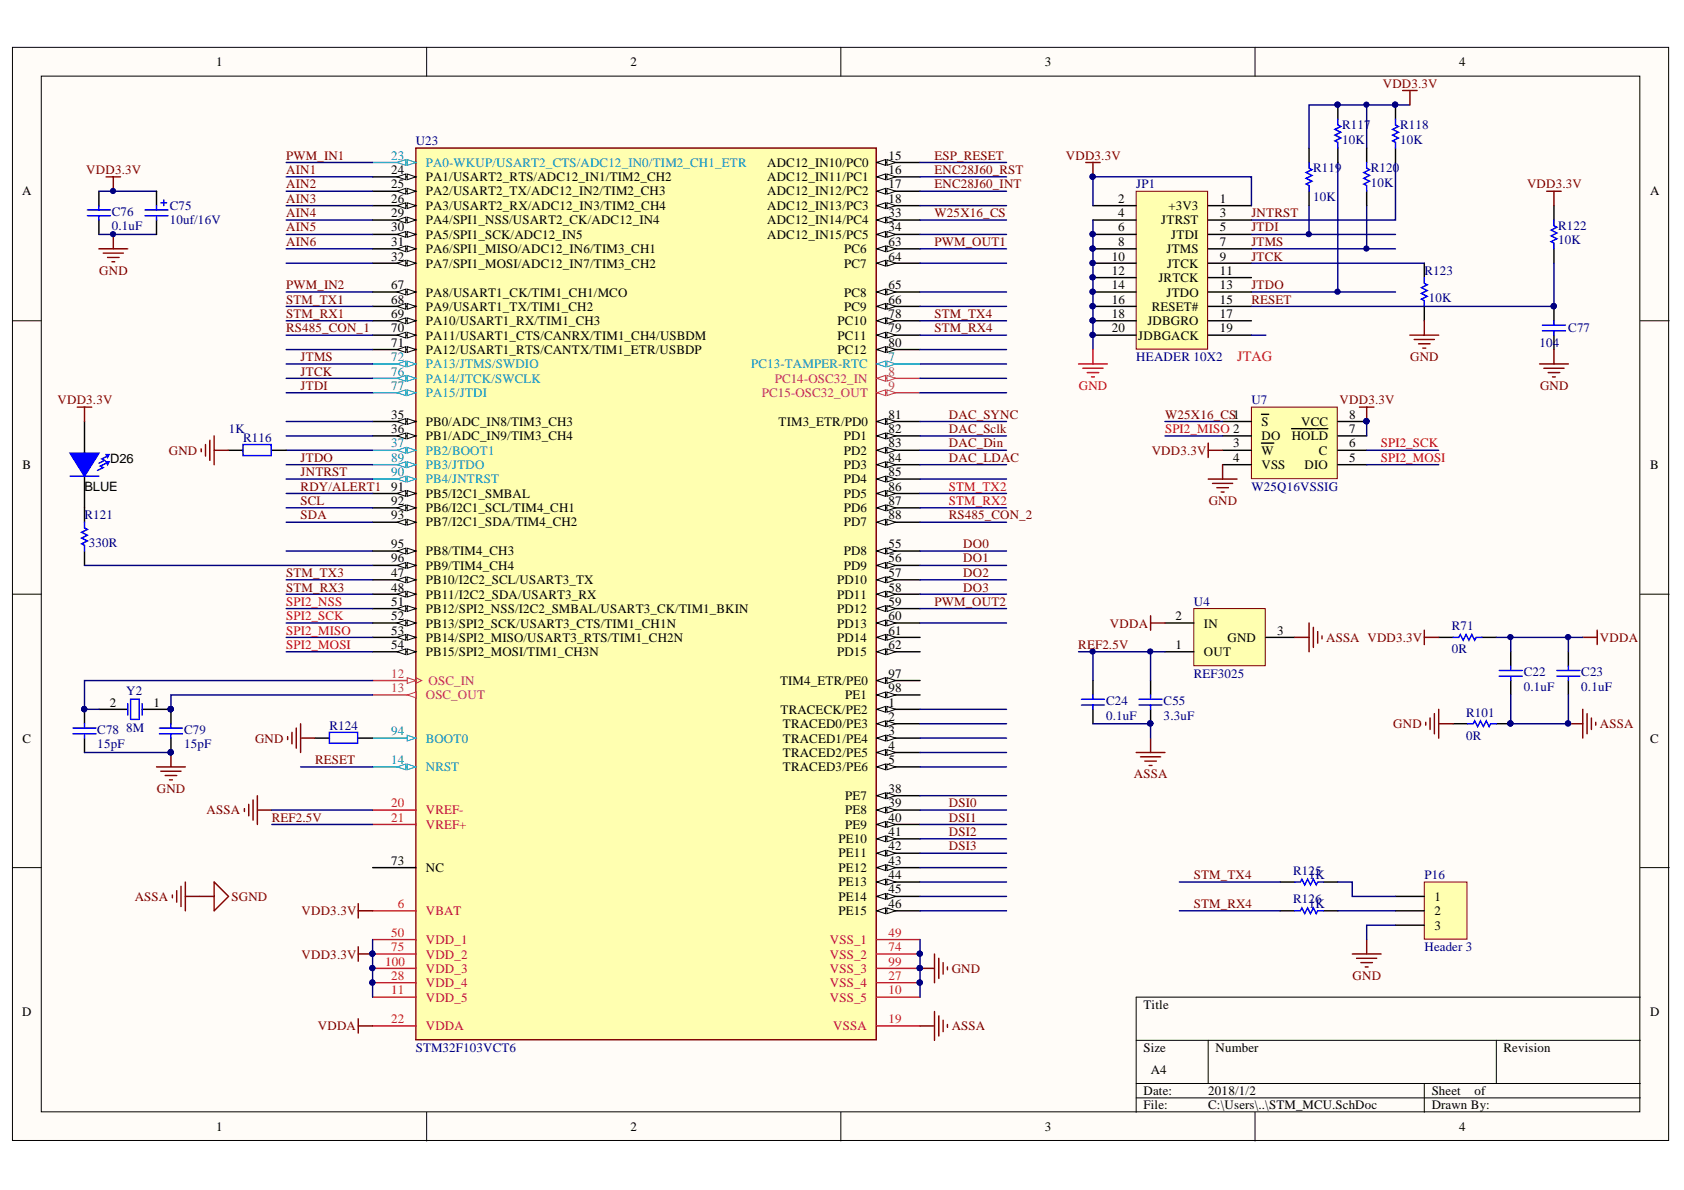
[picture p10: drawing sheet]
<svg xmlns="http://www.w3.org/2000/svg" width="297mm" height="210mm" viewBox="0 0 297 210" stroke-linecap="round" stroke-linejoin="round" font-family="sans-serif">
<defs><g id="words">
<text font-size="2.5" fill="#ee0e22" x="218.2" y="63.6">JTAG</text>
<g font-size="2.3">
<text x="38.1" y="11.7">1</text>
<text x="111.2" y="11.7">2</text>
<text x="184.3" y="11.7">3</text>
<text x="257.4" y="11.7">4</text>
<text x="135.3" y="29.4">ADC12_IN10/PC0</text>
<text x="156.7" y="28.1">15</text>
<text x="3.9" y="34.5">A</text>
<text x="69" y="30.7">24</text>
<text x="69" y="33.2">25</text>
<text x="69" y="35.7">26</text>
<text x="75.1" y="31.9">PA1/USART2_RTS/ADC12_IN1/TIM2_CH2</text>
<text x="75.1" y="34.5">PA2/USART2_TX/ADC12_IN2/TIM2_CH3</text>
<text x="135.3" y="31.9">ADC12_IN11/PC1</text>
<text x="135.3" y="34.5">ADC12_IN12/PC2</text>
<text x="156.7" y="30.7">16</text>
<text x="156.7" y="33.2">17</text>
<text x="156.7" y="35.7">18</text>
<text x="197.2" y="35.7">2</text>
<text x="215.2" y="35.7">1</text>
<text x="291.1" y="34.5">A</text>
<text x="69" y="38.3">29</text>
<text x="69" y="40.8">30</text>
<text x="75.1" y="37">PA3/USART2_RX/ADC12_IN3/TIM2_CH4</text>
<text x="75.1" y="39.5">PA4/SPI1_NSS/USART2_CK/ADC12_IN4</text>
<text x="135.3" y="37">ADC12_IN13/PC3</text>
<text x="135.3" y="39.5">ADC12_IN14/PC4</text>
<text x="156.7" y="38.3">33</text>
<text x="156.7" y="40.8">34</text>
<text x="197.2" y="38.3">4</text>
<text x="197.2" y="40.8">6</text>
<text x="204.8" y="39.5">JTRST</text>
<text x="206.1" y="37">+3V3</text>
<text x="215.2" y="38.3">3</text>
<text x="215.2" y="40.8">5</text>
<text x="69" y="43.4">31</text>
<text x="69" y="46">32</text>
<text x="75.1" y="42.1">PA5/SPI1_SCK/ADC12_IN5</text>
<text x="75.1" y="44.7">PA6/SPI1_MISO/ADC12_IN6/TIM3_CH1</text>
<text x="75.1" y="47.2">PA7/SPI1_MOSI/ADC12_IN7/TIM3_CH2</text>
<text x="135.3" y="42.1">ADC12_IN15/PC5</text>
<text x="148.9" y="44.7">PC6</text>
<text x="148.9" y="47.2">PC7</text>
<text x="156.7" y="43.4">63</text>
<text x="156.7" y="46">64</text>
<text x="196.1" y="46">10</text>
<text x="197.2" y="43.4">8</text>
<text x="205.8" y="44.7">JTMS</text>
<text x="205.8" y="47.2">JTCK</text>
<text x="206.6" y="42.1">JTDI</text>
<text x="215.2" y="43.4">7</text>
<text x="215.2" y="46">9</text>
<text x="69" y="51">67</text>
<text x="69" y="53.6">68</text>
<text x="75.1" y="52.3">PA8/USART1_CK/TIM1_CH1/MCO</text>
<text x="148.9" y="52.3">PC8</text>
<text x="156.7" y="51">65</text>
<text x="156.7" y="53.6">66</text>
<text x="196.1" y="48.5">12</text>
<text x="196.1" y="51">14</text>
<text x="196.1" y="53.6">16</text>
<text x="204.3" y="49.8">JRTCK</text>
<text x="205.8" y="52.3">JTDO</text>
<text x="215.2" y="48.5">11</text>
<text x="215.2" y="51">13</text>
<text x="215.2" y="53.6">15</text>
<text x="69" y="56.1">69</text>
<text x="69" y="58.6">70</text>
<text x="75.1" y="54.8">PA9/USART1_TX/TIM1_CH2</text>
<text x="75.1" y="57.4">PA10/USART1_RX/TIM1_CH3</text>
<text x="75.1" y="59.9">PA11/USART1_CTS/CANRX/TIM1_CH4/USBDM</text>
<text x="147.7" y="57.4">PC10</text>
<text x="147.7" y="59.9">PC11</text>
<text x="148.9" y="54.8">PC9</text>
<text x="156.7" y="56.1">78</text>
<text x="156.7" y="58.6">79</text>
<text x="196.1" y="56.1">18</text>
<text x="196.1" y="58.6">20</text>
<text x="200.8" y="59.9">JDBGACK</text>
<text x="202.4" y="57.4">JDBGRO</text>
<text x="203.1" y="54.8">RESET#</text>
<text x="215.2" y="56.1">17</text>
<text x="215.2" y="58.6">19</text>
<text x="69" y="61.2">71</text>
<text x="75.1" y="62.4">PA12/USART1_RTS/CANTX/TIM1_ETR/USBDP</text>
<text x="147.7" y="62.4">PC12</text>
<text x="156.7" y="61.2">80</text>
<text x="69" y="73.9">35</text>
<text x="69" y="76.4">36</text>
<text x="75.1" y="75.1">PB0/ADC_IN8/TIM3_CH3</text>
<text x="75.1" y="77.7">PB1/ADC_IN9/TIM3_CH4</text>
<text x="137.3" y="75.1">TIM3_ETR/PD0</text>
<text x="148.8" y="77.7">PD1</text>
<text x="156.7" y="73.9">81</text>
<text x="156.7" y="76.4">82</text>
<text x="222.5" y="75.1">S</text>
<text x="222.5" y="77.7">DO</text>
<text x="227.8" y="77.7">HOLD</text>
<text x="229.5" y="75.1">VCC</text>
<text x="238" y="76.4">7</text>
<text x="238" y="73.9">8</text>
<text x="4" y="82.7">B</text>
<text x="19.5" y="81.7">D26</text>
<text x="148.8" y="80.2">PD2</text>
<text x="148.8" y="82.7">PD3</text>
<text x="156.7" y="78.9">83</text>
<text x="156.7" y="81.5">84</text>
<text x="156.7" y="84">85</text>
<text x="217.5" y="78.9">3</text>
<text x="217.5" y="81.5">4</text>
<text x="222.5" y="80.2">W</text>
<text x="222.5" y="82.7">VSS</text>
<text x="230.1" y="82.7">DIO</text>
<text x="232.7" y="80.2">C</text>
<text x="238" y="81.5">5</text>
<text x="238" y="78.9">6</text>
<text x="291.1" y="82.7">B</text>
<text x="14.9" y="86.5">BLUE</text>
<text x="69" y="86.5">91</text>
<text x="69" y="89.1">92</text>
<text x="75.1" y="87.8">PB5/I2C1_SMBAL</text>
<text x="148.8" y="85.3">PD4</text>
<text x="148.8" y="87.8">PD5</text>
<text x="156.7" y="86.5">86</text>
<text x="156.7" y="89.1">87</text>
<text x="69" y="91.6">93</text>
<text x="75.1" y="90.3">PB6/I2C1_SCL/TIM4_CH1</text>
<text x="75.1" y="92.9">PB7/I2C1_SDA/TIM4_CH2</text>
<text x="148.8" y="90.3">PD6</text>
<text x="148.8" y="92.9">PD7</text>
<text x="156.7" y="91.6">88</text>
<text x="69" y="96.7">95</text>
<text x="69" y="99.2">96</text>
<text x="69" y="101.7">47</text>
<text x="75.1" y="97.9">PB8/TIM4_CH3</text>
<text x="75.1" y="100.5">PB9/TIM4_CH4</text>
<text x="148.8" y="97.9">PD8</text>
<text x="148.8" y="100.5">PD9</text>
<text x="156.7" y="96.7">55</text>
<text x="156.7" y="99.2">56</text>
<text x="156.7" y="101.7">57</text>
<text x="69" y="104.4">48</text>
<text x="69" y="106.9">51</text>
<text x="75.1" y="103">PB10/I2C2_SCL/USART3_TX</text>
<text x="75.1" y="105.6">PB11/I2C2_SDA/USART3_RX</text>
<text x="147.7" y="103">PD10</text>
<text x="147.7" y="105.6">PD11</text>
<text x="156.7" y="104.4">58</text>
<text x="156.7" y="106.9">59</text>
<text x="69" y="109.4">52</text>
<text x="69" y="112">53</text>
<text x="75.1" y="108.2">PB12/SPI2_NSS/I2C2_SMBAL/USART3_CK/TIM1_BKIN</text>
<text x="75.1" y="110.7">PB13/SPI2_SCK/USART3_CTS/TIM1_CH1N</text>
<text x="75.1" y="113.2">PB14/SPI2_MISO/USART3_RTS/TIM1_CH2N</text>
<text x="147.7" y="108.2">PD12</text>
<text x="147.7" y="110.7">PD13</text>
<text x="147.7" y="113.2">PD14</text>
<text x="156.7" y="109.4">60</text>
<text x="156.7" y="112">61</text>
<text x="207.4" y="109.4">2</text>
<text x="212.4" y="110.7">IN</text>
<text x="216.5" y="113.2">GND</text>
<text x="225.3" y="112">3</text>
<text x="69" y="114.5">54</text>
<text x="75.1" y="115.8">PB15/SPI2_MOSI/TIM1_CH3N</text>
<text x="147.7" y="115.8">PD15</text>
<text x="156.7" y="114.5">62</text>
<text x="156.7" y="119.6">97</text>
<text x="207.4" y="114.5">1</text>
<text x="212.4" y="115.8">OUT</text>
<text x="19.4" y="124.6">2</text>
<text x="27.1" y="124.6">1</text>
<text x="137.6" y="120.8">TIM4_ETR/PE0</text>
<text x="137.7" y="125.9">TRACECK/PE2</text>
<text x="149.1" y="123.4">PE1</text>
<text x="156.7" y="122.1">98</text>
<text x="156.7" y="124.6">1</text>
<text x="4" y="131">C</text>
<text x="138.1" y="128.4">TRACED0/PE3</text>
<text x="138.1" y="131">TRACED1/PE4</text>
<text x="156.7" y="127.2">2</text>
<text x="156.7" y="129.7">3</text>
<text x="291.1" y="131">C</text>
<text x="138.1" y="133.5">TRACED2/PE5</text>
<text x="138.1" y="136">TRACED3/PE6</text>
<text x="156.7" y="132.2">4</text>
<text x="156.7" y="134.8">5</text>
<text x="149.1" y="141.1">PE7</text>
<text x="149.1" y="143.6">PE8</text>
<text x="156.7" y="139.8">38</text>
<text x="156.7" y="142.4">39</text>
<text x="147.9" y="148.7">PE10</text>
<text x="149.1" y="146.2">PE9</text>
<text x="156.7" y="144.9">40</text>
<text x="156.7" y="147.4">41</text>
<text x="156.7" y="150">42</text>
<text x="69" y="152.5">73</text>
<text x="75.1" y="153.8">NC</text>
<text x="147.9" y="151.2">PE11</text>
<text x="147.9" y="153.8">PE12</text>
<text x="156.7" y="152.5">43</text>
<text x="156.7" y="155.1">44</text>
<text x="147.9" y="156.3">PE13</text>
<text x="147.9" y="158.9">PE14</text>
<text x="147.9" y="161.4">PE15</text>
<text x="156.7" y="157.6">45</text>
<text x="156.7" y="160.1">46</text>
<text x="253" y="158.9">1</text>
<text x="253" y="161.4">2</text>
<text x="253" y="164">3</text>
<text x="3.9" y="179.2">D</text>
<text x="201.7" y="177.9">Title</text>
<text x="291.1" y="179.2">D</text>
<text x="201.7" y="185.6">Size</text>
<text x="214.4" y="185.6">Number</text>
<text x="265.2" y="185.6">Revision</text>
<text x="203" y="189.4">A4</text>
<text x="201.7" y="193.2">Date:</text>
<text x="201.7" y="195.7">File:</text>
<text x="213.1" y="193.2">2018/1/2</text>
<text x="213.1" y="195.7">C:\Users\..\STM_MCU.SchDoc</text>
<text x="252.5" y="193.2">Sheet</text>
<text x="252.5" y="195.7">Drawn By:</text>
<text x="260.1" y="193.2">of</text>
<text x="38.1" y="199.5">1</text>
<text x="111.2" y="199.5">2</text>
<text x="184.3" y="199.5">3</text>
<text x="257.4" y="199.5">4</text>
</g>
<g font-size="2.3" fill="#800000">
<text x="243.9" y="15.5">VDD3.3V</text>
<text x="50.5" y="28.1">PWM_IN1</text>
<text x="164.8" y="28.1">ESP_RESET</text>
<text x="188" y="28.1">VDD3.3V</text>
<text x="15.2" y="30.7">VDD3.3V</text>
<text x="50.5" y="30.7">AIN1</text>
<text x="50.5" y="33.2">AIN2</text>
<text x="50.5" y="35.7">AIN3</text>
<text x="164.8" y="33.2">ENC28J60_INT</text>
<text x="164.8" y="30.7">ENC28J60_RST</text>
<text x="269.4" y="33.2">VDD3.3V</text>
<text x="50.5" y="38.3">AIN4</text>
<text x="50.5" y="40.8">AIN5</text>
<text x="164.8" y="38.3">W25X16_CS</text>
<text x="220.7" y="40.8">JTDI</text>
<text x="220.7" y="38.3">JNTRST</text>
<text x="50.5" y="43.4">AIN6</text>
<text x="164.8" y="43.4">PWM_OUT1</text>
<text x="220.7" y="43.4">JTMS</text>
<text x="220.7" y="46">JTCK</text>
<text x="17.5" y="48.5">GND</text>
<text x="50.5" y="53.6">STM_TX1</text>
<text x="50.5" y="51">PWM_IN2</text>
<text x="220.7" y="51">JTDO</text>
<text x="220.7" y="53.6">RESET</text>
<text x="50.5" y="58.6">RS485_CON_1</text>
<text x="50.5" y="56.1">STM_RX1</text>
<text x="164.8" y="58.6">STM_RX4</text>
<text x="164.8" y="56.1">STM_TX4</text>
<text x="53" y="63.7">JTMS</text>
<text x="248.7" y="63.7">GND</text>
<text x="10.1" y="71.3">VDD3.3V</text>
<text x="53" y="68.8">JTDI</text>
<text x="53" y="66.2">JTCK</text>
<text x="236.3" y="71.3">VDD3.3V</text>
<text x="271.6" y="68.8">GND</text>
<text x="167.4" y="76.4">DAC_Sclk</text>
<text x="167.4" y="73.9">DAC_SYNC</text>
<text x="205.5" y="73.9">W25X16_CS1</text>
<text x="29.8" y="80.2">GND</text>
<text x="53" y="81.5">JTDO</text>
<text x="53" y="84">JNTRST</text>
<text x="167.4" y="78.9">DAC_Din</text>
<text x="167.4" y="81.5">DAC_LDAC</text>
<text x="203.1" y="80.2">VDD3.3V</text>
<text x="53" y="86.5">RDY/ALERT1</text>
<text x="53" y="89.1">SCL</text>
<text x="213.2" y="89.1">GND</text>
<text x="53" y="91.6">SDA</text>
<text x="167.4" y="91.6">RS485_CON_2</text>
<text x="50.5" y="101.7">STM_TX3</text>
<text x="169.9" y="96.7">DO0</text>
<text x="169.9" y="99.2">DO1</text>
<text x="169.9" y="101.7">DO2</text>
<text x="50.5" y="104.4">STM_RX3</text>
<text x="164.8" y="106.9">PWM_OUT2</text>
<text x="169.9" y="104.4">DO3</text>
<text x="195.8" y="110.7">VDDA</text>
<text x="233.9" y="113.2">ASSA VDD3.3V</text>
<text x="282.2" y="113.2">VDDA</text>
<text x="190.2" y="114.5">REF2.5V</text>
<text x="45" y="131">GND</text>
<text x="245.8" y="128.4">GND</text>
<text x="282.2" y="128.4">ASSA</text>
<text x="55.6" y="134.8">RESET</text>
<text x="200" y="137.3">ASSA</text>
<text x="27.7" y="139.8">GND</text>
<text x="36.5" y="143.6">ASSA</text>
<text x="167.4" y="142.4">DSI0</text>
<text x="48" y="144.9">REF2.5V</text>
<text x="167.4" y="144.9">DSI1</text>
<text x="167.4" y="147.4">DSI2</text>
<text x="167.4" y="150">DSI3</text>
<text x="210.6" y="155.1">STM_TX4</text>
<text x="23.8" y="158.9">ASSA</text>
<text x="40.8" y="158.9">SGND</text>
<text x="53.2" y="161.4">VDD3.3V</text>
<text x="210.6" y="160.1">STM_RX4</text>
<text x="53.2" y="169.1">VDD3.3V</text>
<text x="167.9" y="171.6">GND</text>
<text x="238.6" y="172.9">GND</text>
<text x="56.1" y="181.8">VDDA</text>
<text x="167.9" y="181.8">ASSA</text>
</g>
<g font-size="2.3" fill="#000080">
<text x="236.7" y="22.8">R117</text>
<text x="246.9" y="22.8">R118</text>
<text x="73.3" y="25.6">U23</text>
<text x="236.7" y="25.4">10K</text>
<text x="246.9" y="25.4">10K</text>
<text x="200.4" y="33.2">JP1</text>
<text x="231.6" y="35.5">10K</text>
<text x="231.6" y="30.4">R119</text>
<text x="241.8" y="33">10K</text>
<text x="241.8" y="30.4">R120</text>
<text x="19.7" y="40.6">0.1uF</text>
<text x="19.7" y="38">C76</text>
<text x="29.9" y="39.5">10uf/16V</text>
<text x="29.9" y="37">C75</text>
<text x="274.9" y="40.6">R122</text>
<text x="274.9" y="43.1">10K</text>
<text x="251.3" y="48.5">R123</text>
<text x="252" y="53.3">10K</text>
<text x="276.6" y="58.6">C77</text>
<text x="200.4" y="63.7">HEADER 10X2</text>
<text x="271.6" y="61.2">104</text>
<text x="220.7" y="71.3">U7</text>
<text x="40.3" y="76.4">1K</text>
<text x="42.9" y="77.9">R116</text>
<text x="220.7" y="86.5">W25Q16VSSIG</text>
<text x="14.9" y="91.6">R121</text>
<text x="15.6" y="96.4">330R</text>
<text x="210.6" y="106.9">U4</text>
<text x="256.1" y="111.2">R71</text>
<text x="210.6" y="119.6">REF3025</text>
<text x="256.1" y="115.3">0R</text>
<text x="268.8" y="119.3">C22</text>
<text x="278.9" y="119.3">C23</text>
<text x="22.2" y="122.6">Y2</text>
<text x="195.1" y="124.4">C24</text>
<text x="205.3" y="124.4">C55</text>
<text x="268.8" y="121.8">0.1uF</text>
<text x="278.9" y="121.8">0.1uF</text>
<text x="17.2" y="132">15pF</text>
<text x="17.2" y="129.5">C78</text>
<text x="22.2" y="129.2">8M</text>
<text x="32.5" y="132">15pF</text>
<text x="32.5" y="129.5">C79</text>
<text x="58.1" y="128.7">R124</text>
<text x="195.1" y="126.9">0.1uF</text>
<text x="205.3" y="126.9">3.3uF</text>
<text x="258.6" y="130.5">0R</text>
<text x="258.6" y="126.4">R101</text>
<text x="228.1" y="154.3">R125</text>
<text x="230.9" y="155.1">1K</text>
<text x="251.3" y="155.1">P16</text>
<text x="228.1" y="159.4">R126</text>
<text x="230.9" y="160.1">1K</text>
<text x="251.3" y="167.8">Header 3</text>
<text x="73.3" y="185.6">STM32F103VCT6</text>
</g>
<g font-size="2.3" fill="#009cca">
<text x="69" y="28.1">23</text>
<text x="75.1" y="29.4">PA0-WKUP/USART2_CTS/ADC12_IN0/TIM2_CH1_ETR</text>
<text x="69" y="63.7">72</text>
<text x="75.1" y="65">PA13/JTMS/SWDIO</text>
<text x="132.5" y="65">PC13-TAMPER-RTC</text>
<text x="156.7" y="63.7">7</text>
<text x="69" y="66.2">76</text>
<text x="69" y="68.8">77</text>
<text x="75.1" y="67.5">PA14/JTCK/SWCLK</text>
<text x="75.1" y="70.1">PA15/JTDI</text>
<text x="69" y="78.9">37</text>
<text x="69" y="81.5">89</text>
<text x="69" y="84">90</text>
<text x="75.1" y="80.2">PB2/BOOT1</text>
<text x="75.1" y="82.7">PB3/JTDO</text>
<text x="75.1" y="85.3">PB4/JNTRST</text>
<text x="69" y="129.7">94</text>
<text x="75.1" y="131">BOOT0</text>
<text x="69" y="134.8">14</text>
<text x="75.1" y="136">NRST</text>
</g>
<g font-size="2.3" fill="#c5008e">
<text x="134.4" y="70.1">PC15-OSC32_OUT</text>
<text x="136.7" y="67.5">PC14-OSC32_IN</text>
<text x="156.7" y="66.2">8</text>
<text x="156.7" y="68.8">9</text>
<text x="69" y="119.6">12</text>
<text x="69" y="122.1">13</text>
<text x="75.1" y="123.4">OSC_OUT</text>
<text x="75.6" y="120.8">OSC_IN</text>
</g>
<g font-size="2.3" fill="#f00">
<text x="190.3" y="68.8">GND</text>
<text x="205.5" y="76.4">SPI2_MISO 2</text>
<text x="243.6" y="78.9">SPI2_SCK</text>
<text x="243.6" y="81.5">SPI2_MOSI</text>
<text x="167.4" y="89.1">STM_RX2</text>
<text x="167.4" y="86.5">STM_TX2</text>
<text x="50.5" y="106.9">SPI2_NSS</text>
<text x="50.5" y="109.4">SPI2_SCK</text>
<text x="50.5" y="112">SPI2_MISO</text>
<text x="50.5" y="114.5">SPI2_MOSI</text>
</g>
<g font-size="2.3" fill="#ee0e22">
<text x="69" y="142.4">20</text>
<text x="75.1" y="143.6">VREF-</text>
<text x="69" y="144.9">21</text>
<text x="75.1" y="146.2">VREF+</text>
<text x="70.2" y="160.1">6</text>
<text x="75.1" y="161.4">VBAT</text>
<text x="69" y="165.3">50</text>
<text x="69" y="167.8">75</text>
<text x="75.1" y="166.5">VDD_1</text>
<text x="146.4" y="166.5">VSS_1</text>
<text x="156.7" y="165.3">49</text>
<text x="156.7" y="167.8">74</text>
<text x="67.9" y="170.3">100</text>
<text x="69" y="172.9">28</text>
<text x="75.1" y="169.1">VDD_2</text>
<text x="75.1" y="171.6">VDD_3</text>
<text x="146.4" y="169.1">VSS_2</text>
<text x="146.4" y="171.6">VSS_3</text>
<text x="156.7" y="170.3">99</text>
<text x="156.7" y="172.9">27</text>
<text x="69" y="175.4">11</text>
<text x="75.1" y="174.1">VDD_4</text>
<text x="75.1" y="176.7">VDD_5</text>
<text x="146.4" y="174.1">VSS_4</text>
<text x="146.4" y="176.7">VSS_5</text>
<text x="156.7" y="175.4">10</text>
<text x="69" y="180.5">22</text>
<text x="75.1" y="181.8">VDDA</text>
<text x="147" y="181.8">VSSA</text>
<text x="156.7" y="180.5">19</text>
</g>
</g></defs>
<g fill="#fffcf8" stroke="#000" stroke-width=".18">
<path d="M2.2 8.4h292.1v192.8h-292.1z"/>
<path d="M7.3 13.4h281.9v182.7h-281.9z"/>
</g>
<g fill="none" stroke="#000" stroke-width=".18">
<path d="M75.3 8.4v5M148.3 8.4v5M221.4 8.4v5M2.2 56.6h5.1M289.3 56.6h5.1M2.2 104.8h5.1M289.3 104.8h5.1M2.2 153h5.1M289.3 153h5.1M289.3 175.9h-88.9v20.3M75.3 196.2v5.1M148.3 196.2v5.1"/>
<path d="M200.4 183.5h88.9M200.4 191.1h88.9M200.4 193.7h88.9M213.1 183.5v7.6M221.4 196.2v5.1M251.2 191.1v5.1M263.9 183.5v7.6"/>
</g>
<path d="M73.4 26.1h81.2v157.3h-81.2z" fill="#ffffb0" stroke="#800000" stroke-width=".25"/>
<path d="M65.7 130.2h7.7" fill="none" stroke="#009cca" stroke-width=".25"/>
<path d="M71.8 129.7l1.6 .5-1.6 .5z" fill="#fffcf8"/>
<path d="M71.8 129.7l1.6 .5-1.6 .5z" fill="none" stroke="#009cca" stroke-width=".18"/>
<path d="M65.7 153h7.7" fill="none" stroke="#000" stroke-width=".25"/>
<path d="M65.7 135.3h7.7" fill="none" stroke="#009cca" stroke-width=".25"/>
<path d="M71.8 134.8l1.6 .5-1.6 .5z" fill="#fffcf8"/>
<path d="M71.8 134.8l1.6 .5-1.6 .5z" fill="none" stroke="#009cca" stroke-width=".18"/>
<path d="M70 135.3l1.6-.5v1z" fill="#fffcf8"/>
<path d="M70 135.3l1.6-.5v1z" fill="none" stroke="#009cca" stroke-width=".18"/>
<path d="M65.7 120h7.7" fill="none" stroke="#c5008e" stroke-width=".25"/>
<path d="M73.4 119.5l1 .5-1 .5" fill="none" stroke="#c5008e" stroke-width=".18"/>
<path d="M71.8 119.5l1.6 .5-1.6 .5z" fill="#fffcf8"/>
<path d="M71.8 119.5l1.6 .5-1.6 .5z" fill="none" stroke="#c5008e" stroke-width=".18"/>
<path d="M65.7 122.6h7.7" fill="none" stroke="#c5008e" stroke-width=".25"/>
<path d="M71.8 122.6l1.6-.5v1z" fill="#fffcf8"/>
<path d="M71.8 122.6l1.6-.5v1z" fill="none" stroke="#c5008e" stroke-width=".18"/>
<path d="M65.7 28.7h7.7" fill="none" stroke="#009cca" stroke-width=".25"/>
<path d="M71.8 28.2l1.6 .5-1.6 .5z" fill="#fffcf8"/>
<path d="M71.8 28.2l1.6 .5-1.6 .5z" fill="none" stroke="#009cca" stroke-width=".18"/>
<path d="M70 28.7l1.6-.5v1z" fill="#fffcf8"/>
<path d="M70 28.7l1.6-.5v1z" fill="none" stroke="#009cca" stroke-width=".18"/>
<path d="M65.7 64.2h7.7" fill="none" stroke="#009cca" stroke-width=".25"/>
<path d="M71.8 63.7l1.6 .5-1.6 .5z" fill="#fffcf8"/>
<path d="M71.8 63.7l1.6 .5-1.6 .5z" fill="none" stroke="#009cca" stroke-width=".18"/>
<path d="M70 64.2l1.6-.5v1z" fill="#fffcf8"/>
<path d="M70 64.2l1.6-.5v1z" fill="none" stroke="#009cca" stroke-width=".18"/>
<path d="M65.7 66.7h7.7" fill="none" stroke="#009cca" stroke-width=".25"/>
<path d="M71.8 66.2l1.6 .5-1.6 .5z" fill="#fffcf8"/>
<path d="M71.8 66.2l1.6 .5-1.6 .5z" fill="none" stroke="#009cca" stroke-width=".18"/>
<path d="M70 66.7l1.6-.5v1z" fill="#fffcf8"/>
<path d="M70 66.7l1.6-.5v1z" fill="none" stroke="#009cca" stroke-width=".18"/>
<path d="M65.7 69.3h7.7" fill="none" stroke="#009cca" stroke-width=".25"/>
<path d="M71.8 68.8l1.6 .5-1.6 .5z" fill="#fffcf8"/>
<path d="M71.8 68.8l1.6 .5-1.6 .5z" fill="none" stroke="#009cca" stroke-width=".18"/>
<path d="M70 69.3l1.6-.5v1z" fill="#fffcf8"/>
<path d="M70 69.3l1.6-.5v1z" fill="none" stroke="#009cca" stroke-width=".18"/>
<path d="M65.7 79.4h7.7" fill="none" stroke="#009cca" stroke-width=".25"/>
<path d="M71.8 78.9l1.6 .5-1.6 .5z" fill="#fffcf8"/>
<path d="M71.8 78.9l1.6 .5-1.6 .5z" fill="none" stroke="#009cca" stroke-width=".18"/>
<path d="M70 79.4l1.6-.5v1z" fill="#fffcf8"/>
<path d="M70 79.4l1.6-.5v1z" fill="none" stroke="#009cca" stroke-width=".18"/>
<path d="M65.7 82h7.7" fill="none" stroke="#009cca" stroke-width=".25"/>
<path d="M71.8 81.5l1.6 .5-1.6 .5z" fill="#fffcf8"/>
<path d="M71.8 81.5l1.6 .5-1.6 .5z" fill="none" stroke="#009cca" stroke-width=".18"/>
<path d="M70 82l1.6-.5v1z" fill="#fffcf8"/>
<path d="M70 82l1.6-.5v1z" fill="none" stroke="#009cca" stroke-width=".18"/>
<path d="M65.7 84.5h7.7" fill="none" stroke="#009cca" stroke-width=".25"/>
<path d="M71.8 84l1.6 .5-1.6 .5z" fill="#fffcf8"/>
<path d="M71.8 84l1.6 .5-1.6 .5z" fill="none" stroke="#009cca" stroke-width=".18"/>
<path d="M70 84.5l1.6-.5v1z" fill="#fffcf8"/>
<path d="M70 84.5l1.6-.5v1z" fill="none" stroke="#009cca" stroke-width=".18"/>
<path d="M154.7 28.7h7.6" fill="none" stroke="#000" stroke-width=".25"/>
<path d="M154.7 28.7l1.5-.5v1z" fill="#fffcf8"/>
<path d="M154.7 28.7l1.5-.5v1z" fill="none" stroke="#000" stroke-width=".18"/>
<path d="M156.4 28.2l1.6 .5-1.6 .5z" fill="#fffcf8"/>
<path d="M156.4 28.2l1.6 .5-1.6 .5z" fill="none" stroke="#000" stroke-width=".18"/>
<path d="M154.7 31.2h7.6" fill="none" stroke="#000" stroke-width=".25"/>
<path d="M154.7 31.2l1.5-.5v1z" fill="#fffcf8"/>
<path d="M154.7 31.2l1.5-.5v1z" fill="none" stroke="#000" stroke-width=".18"/>
<path d="M156.4 30.7l1.6 .5-1.6 .5z" fill="#fffcf8"/>
<path d="M156.4 30.7l1.6 .5-1.6 .5z" fill="none" stroke="#000" stroke-width=".18"/>
<path d="M154.7 33.7h7.6" fill="none" stroke="#000" stroke-width=".25"/>
<path d="M154.7 33.7l1.5-.5v1z" fill="#fffcf8"/>
<path d="M154.7 33.7l1.5-.5v1z" fill="none" stroke="#000" stroke-width=".18"/>
<path d="M156.4 33.2l1.6 .5-1.6 .5z" fill="#fffcf8"/>
<path d="M156.4 33.2l1.6 .5-1.6 .5z" fill="none" stroke="#000" stroke-width=".18"/>
<path d="M154.7 36.3h7.6" fill="none" stroke="#000" stroke-width=".25"/>
<path d="M154.7 36.3l1.5-.5v1z" fill="#fffcf8"/>
<path d="M154.7 36.3l1.5-.5v1z" fill="none" stroke="#000" stroke-width=".18"/>
<path d="M156.4 35.8l1.6 .5-1.6 .5z" fill="#fffcf8"/>
<path d="M156.4 35.8l1.6 .5-1.6 .5z" fill="none" stroke="#000" stroke-width=".18"/>
<path d="M154.7 43.9h7.6" fill="none" stroke="#000" stroke-width=".25"/>
<path d="M154.7 43.9l1.5-.5v1z" fill="#fffcf8"/>
<path d="M154.7 43.9l1.5-.5v1z" fill="none" stroke="#000" stroke-width=".18"/>
<path d="M156.4 43.4l1.6 .5-1.6 .5z" fill="#fffcf8"/>
<path d="M156.4 43.4l1.6 .5-1.6 .5z" fill="none" stroke="#000" stroke-width=".18"/>
<path d="M154.7 46.4h7.6" fill="none" stroke="#000" stroke-width=".25"/>
<path d="M154.7 46.4l1.5-.5v1z" fill="#fffcf8"/>
<path d="M154.7 46.4l1.5-.5v1z" fill="none" stroke="#000" stroke-width=".18"/>
<path d="M156.4 45.9l1.6 .5-1.6 .5z" fill="#fffcf8"/>
<path d="M156.4 45.9l1.6 .5-1.6 .5z" fill="none" stroke="#000" stroke-width=".18"/>
<path d="M154.7 51.5h7.6" fill="none" stroke="#000" stroke-width=".25"/>
<path d="M154.7 51.5l1.5-.5v1z" fill="#fffcf8"/>
<path d="M154.7 51.5l1.5-.5v1z" fill="none" stroke="#000" stroke-width=".18"/>
<path d="M156.4 51l1.6 .5-1.6 .5z" fill="#fffcf8"/>
<path d="M156.4 51l1.6 .5-1.6 .5z" fill="none" stroke="#000" stroke-width=".18"/>
<path d="M154.7 54h7.6" fill="none" stroke="#000" stroke-width=".25"/>
<path d="M154.7 54l1.5-.5v1.1z" fill="#fffcf8"/>
<path d="M154.7 54l1.5-.5v1.1z" fill="none" stroke="#000" stroke-width=".18"/>
<path d="M156.4 53.5l1.6 .5-1.6 .6z" fill="#fffcf8"/>
<path d="M156.4 53.5l1.6 .5-1.6 .6z" fill="none" stroke="#000" stroke-width=".18"/>
<path d="M154.7 56.6h7.6" fill="none" stroke="#000" stroke-width=".25"/>
<path d="M154.7 56.6l1.5-.5v1z" fill="#fffcf8"/>
<path d="M154.7 56.6l1.5-.5v1z" fill="none" stroke="#000" stroke-width=".18"/>
<path d="M156.4 56.1l1.6 .5-1.6 .5z" fill="#fffcf8"/>
<path d="M156.4 56.1l1.6 .5-1.6 .5z" fill="none" stroke="#000" stroke-width=".18"/>
<path d="M154.7 59.1h7.6" fill="none" stroke="#000" stroke-width=".25"/>
<path d="M154.7 59.1l1.5-.5v1z" fill="#fffcf8"/>
<path d="M154.7 59.1l1.5-.5v1z" fill="none" stroke="#000" stroke-width=".18"/>
<path d="M156.4 58.6l1.6 .5-1.6 .5z" fill="#fffcf8"/>
<path d="M156.4 58.6l1.6 .5-1.6 .5z" fill="none" stroke="#000" stroke-width=".18"/>
<path d="M154.7 61.7h7.6" fill="none" stroke="#000" stroke-width=".25"/>
<path d="M154.7 61.7l1.5-.5v1z" fill="#fffcf8"/>
<path d="M154.7 61.7l1.5-.5v1z" fill="none" stroke="#000" stroke-width=".18"/>
<path d="M156.4 61.2l1.6 .5-1.6 .5z" fill="#fffcf8"/>
<path d="M156.4 61.2l1.6 .5-1.6 .5z" fill="none" stroke="#000" stroke-width=".18"/>
<path d="M154.7 74.3h7.6" fill="none" stroke="#000" stroke-width=".25"/>
<path d="M154.7 74.3l1.5-.5v1.1z" fill="#fffcf8"/>
<path d="M154.7 74.3l1.5-.5v1.1z" fill="none" stroke="#000" stroke-width=".18"/>
<path d="M156.4 73.8l1.6 .5-1.6 .6z" fill="#fffcf8"/>
<path d="M156.4 73.8l1.6 .5-1.6 .6z" fill="none" stroke="#000" stroke-width=".18"/>
<path d="M154.7 76.9h7.6" fill="none" stroke="#000" stroke-width=".25"/>
<path d="M154.7 76.9l1.5-.5v1z" fill="#fffcf8"/>
<path d="M154.7 76.9l1.5-.5v1z" fill="none" stroke="#000" stroke-width=".18"/>
<path d="M156.4 76.4l1.6 .5-1.6 .5z" fill="#fffcf8"/>
<path d="M156.4 76.4l1.6 .5-1.6 .5z" fill="none" stroke="#000" stroke-width=".18"/>
<path d="M154.7 79.4h7.6" fill="none" stroke="#000" stroke-width=".25"/>
<path d="M154.7 79.4l1.5-.5v1z" fill="#fffcf8"/>
<path d="M154.7 79.4l1.5-.5v1z" fill="none" stroke="#000" stroke-width=".18"/>
<path d="M156.4 78.9l1.6 .5-1.6 .5z" fill="#fffcf8"/>
<path d="M156.4 78.9l1.6 .5-1.6 .5z" fill="none" stroke="#000" stroke-width=".18"/>
<path d="M154.7 82h7.6" fill="none" stroke="#000" stroke-width=".25"/>
<path d="M154.7 82l1.5-.5v1z" fill="#fffcf8"/>
<path d="M154.7 82l1.5-.5v1z" fill="none" stroke="#000" stroke-width=".18"/>
<path d="M156.4 81.5l1.6 .5-1.6 .5z" fill="#fffcf8"/>
<path d="M156.4 81.5l1.6 .5-1.6 .5z" fill="none" stroke="#000" stroke-width=".18"/>
<path d="M154.7 84.5h7.6" fill="none" stroke="#000" stroke-width=".25"/>
<path d="M154.7 84.5l1.5-.5v1z" fill="#fffcf8"/>
<path d="M154.7 84.5l1.5-.5v1z" fill="none" stroke="#000" stroke-width=".18"/>
<path d="M156.4 84l1.6 .5-1.6 .5z" fill="#fffcf8"/>
<path d="M156.4 84l1.6 .5-1.6 .5z" fill="none" stroke="#000" stroke-width=".18"/>
<path d="M154.7 87h7.6" fill="none" stroke="#000" stroke-width=".25"/>
<path d="M154.7 87l1.5-.5v1z" fill="#fffcf8"/>
<path d="M154.7 87l1.5-.5v1z" fill="none" stroke="#000" stroke-width=".18"/>
<path d="M156.4 86.5l1.6 .5-1.6 .5z" fill="#fffcf8"/>
<path d="M156.4 86.5l1.6 .5-1.6 .5z" fill="none" stroke="#000" stroke-width=".18"/>
<path d="M154.7 89.6h7.6" fill="none" stroke="#000" stroke-width=".25"/>
<path d="M154.7 89.6l1.5-.5v1z" fill="#fffcf8"/>
<path d="M154.7 89.6l1.5-.5v1z" fill="none" stroke="#000" stroke-width=".18"/>
<path d="M156.4 89.1l1.6 .5-1.6 .5z" fill="#fffcf8"/>
<path d="M156.4 89.1l1.6 .5-1.6 .5z" fill="none" stroke="#000" stroke-width=".18"/>
<path d="M154.7 92.1h7.6" fill="none" stroke="#000" stroke-width=".25"/>
<path d="M154.7 92.1l1.5-.5v1z" fill="#fffcf8"/>
<path d="M154.7 92.1l1.5-.5v1z" fill="none" stroke="#000" stroke-width=".18"/>
<path d="M156.4 91.6l1.6 .5-1.6 .5z" fill="#fffcf8"/>
<path d="M156.4 91.6l1.6 .5-1.6 .5z" fill="none" stroke="#000" stroke-width=".18"/>
<path d="M154.7 97.2h7.6" fill="none" stroke="#000" stroke-width=".25"/>
<path d="M154.7 97.2l1.5-.5v1z" fill="#fffcf8"/>
<path d="M154.7 97.2l1.5-.5v1z" fill="none" stroke="#000" stroke-width=".18"/>
<path d="M156.4 96.7l1.6 .5-1.6 .5z" fill="#fffcf8"/>
<path d="M156.4 96.7l1.6 .5-1.6 .5z" fill="none" stroke="#000" stroke-width=".18"/>
<path d="M154.7 99.7h7.6" fill="none" stroke="#000" stroke-width=".25"/>
<path d="M154.7 99.7l1.5-.5v1z" fill="#fffcf8"/>
<path d="M154.7 99.7l1.5-.5v1z" fill="none" stroke="#000" stroke-width=".18"/>
<path d="M156.4 99.2l1.6 .5-1.6 .5z" fill="#fffcf8"/>
<path d="M156.4 99.2l1.6 .5-1.6 .5z" fill="none" stroke="#000" stroke-width=".18"/>
<path d="M154.7 102.3h7.6" fill="none" stroke="#000" stroke-width=".25"/>
<path d="M154.7 102.3l1.5-.5v1z" fill="#fffcf8"/>
<path d="M154.7 102.3l1.5-.5v1z" fill="none" stroke="#000" stroke-width=".18"/>
<path d="M156.4 101.8l1.6 .5-1.6 .5z" fill="#fffcf8"/>
<path d="M156.4 101.8l1.6 .5-1.6 .5z" fill="none" stroke="#000" stroke-width=".18"/>
<path d="M154.7 104.8h7.6" fill="none" stroke="#000" stroke-width=".25"/>
<path d="M154.7 104.8l1.5-.5v1z" fill="#fffcf8"/>
<path d="M154.7 104.8l1.5-.5v1z" fill="none" stroke="#000" stroke-width=".18"/>
<path d="M156.4 104.3l1.6 .5-1.6 .5z" fill="#fffcf8"/>
<path d="M156.4 104.3l1.6 .5-1.6 .5z" fill="none" stroke="#000" stroke-width=".18"/>
<path d="M154.7 107.3h7.6" fill="none" stroke="#000" stroke-width=".25"/>
<path d="M154.7 107.3l1.5-.5v1.1z" fill="#fffcf8"/>
<path d="M154.7 107.3l1.5-.5v1.1z" fill="none" stroke="#000" stroke-width=".18"/>
<path d="M156.4 106.8l1.6 .5-1.6 .6z" fill="#fffcf8"/>
<path d="M156.4 106.8l1.6 .5-1.6 .6z" fill="none" stroke="#000" stroke-width=".18"/>
<path d="M154.7 109.9h7.6" fill="none" stroke="#000" stroke-width=".25"/>
<path d="M154.7 109.9l1.5-.5v1z" fill="#fffcf8"/>
<path d="M154.7 109.9l1.5-.5v1z" fill="none" stroke="#000" stroke-width=".18"/>
<path d="M156.4 109.4l1.6 .5-1.6 .5z" fill="#fffcf8"/>
<path d="M156.4 109.4l1.6 .5-1.6 .5z" fill="none" stroke="#000" stroke-width=".18"/>
<path d="M154.7 112.4h7.6" fill="none" stroke="#000" stroke-width=".25"/>
<path d="M154.7 112.4l1.5-.5v1z" fill="#fffcf8"/>
<path d="M154.7 112.4l1.5-.5v1z" fill="none" stroke="#000" stroke-width=".18"/>
<path d="M156.4 111.9l1.6 .5-1.6 .5z" fill="#fffcf8"/>
<path d="M156.4 111.9l1.6 .5-1.6 .5z" fill="none" stroke="#000" stroke-width=".18"/>
<path d="M154.7 115h7.6" fill="none" stroke="#000" stroke-width=".25"/>
<path d="M154.7 115l1.5-.5v1z" fill="#fffcf8"/>
<path d="M154.7 115l1.5-.5v1z" fill="none" stroke="#000" stroke-width=".18"/>
<path d="M156.4 114.5l1.6 .5-1.6 .5z" fill="#fffcf8"/>
<path d="M156.4 114.5l1.6 .5-1.6 .5z" fill="none" stroke="#000" stroke-width=".18"/>
<path d="M154.7 120h7.6" fill="none" stroke="#000" stroke-width=".25"/>
<path d="M154.7 120l1.5-.5v1z" fill="#fffcf8"/>
<path d="M154.7 120l1.5-.5v1z" fill="none" stroke="#000" stroke-width=".18"/>
<path d="M156.4 119.5l1.6 .5-1.6 .5z" fill="#fffcf8"/>
<path d="M156.4 119.5l1.6 .5-1.6 .5z" fill="none" stroke="#000" stroke-width=".18"/>
<path d="M154.7 122.6h7.6" fill="none" stroke="#000" stroke-width=".25"/>
<path d="M154.7 122.6l1.5-.5v1z" fill="#fffcf8"/>
<path d="M154.7 122.6l1.5-.5v1z" fill="none" stroke="#000" stroke-width=".18"/>
<path d="M156.4 122.1l1.6 .5-1.6 .5z" fill="#fffcf8"/>
<path d="M156.4 122.1l1.6 .5-1.6 .5z" fill="none" stroke="#000" stroke-width=".18"/>
<path d="M154.7 125.1h7.6" fill="none" stroke="#000" stroke-width=".25"/>
<path d="M154.7 125.1l1.5-.5v1z" fill="#fffcf8"/>
<path d="M154.7 125.1l1.5-.5v1z" fill="none" stroke="#000" stroke-width=".18"/>
<path d="M156.4 124.6l1.6 .5-1.6 .5z" fill="#fffcf8"/>
<path d="M156.4 124.6l1.6 .5-1.6 .5z" fill="none" stroke="#000" stroke-width=".18"/>
<path d="M154.7 127.7h7.6" fill="none" stroke="#000" stroke-width=".25"/>
<path d="M154.7 127.7l1.5-.6v1.1z" fill="#fffcf8"/>
<path d="M154.7 127.7l1.5-.6v1.1z" fill="none" stroke="#000" stroke-width=".18"/>
<path d="M156.4 127.1l1.6 .6-1.6 .5z" fill="#fffcf8"/>
<path d="M156.4 127.1l1.6 .6-1.6 .5z" fill="none" stroke="#000" stroke-width=".18"/>
<path d="M154.7 130.2h7.6" fill="none" stroke="#000" stroke-width=".25"/>
<path d="M154.7 130.2l1.5-.5v1z" fill="#fffcf8"/>
<path d="M154.7 130.2l1.5-.5v1z" fill="none" stroke="#000" stroke-width=".18"/>
<path d="M156.4 129.7l1.6 .5-1.6 .5z" fill="#fffcf8"/>
<path d="M156.4 129.7l1.6 .5-1.6 .5z" fill="none" stroke="#000" stroke-width=".18"/>
<path d="M154.7 132.7h7.6" fill="none" stroke="#000" stroke-width=".25"/>
<path d="M154.7 132.7l1.5-.5v1z" fill="#fffcf8"/>
<path d="M154.7 132.7l1.5-.5v1z" fill="none" stroke="#000" stroke-width=".18"/>
<path d="M156.4 132.2l1.6 .5-1.6 .5z" fill="#fffcf8"/>
<path d="M156.4 132.2l1.6 .5-1.6 .5z" fill="none" stroke="#000" stroke-width=".18"/>
<path d="M154.7 135.3h7.6" fill="none" stroke="#000" stroke-width=".25"/>
<path d="M154.7 135.3l1.5-.5v1z" fill="#fffcf8"/>
<path d="M154.7 135.3l1.5-.5v1z" fill="none" stroke="#000" stroke-width=".18"/>
<path d="M156.4 134.8l1.6 .5-1.6 .5z" fill="#fffcf8"/>
<path d="M156.4 134.8l1.6 .5-1.6 .5z" fill="none" stroke="#000" stroke-width=".18"/>
<path d="M154.7 140.3h7.6" fill="none" stroke="#000" stroke-width=".25"/>
<path d="M154.7 140.3l1.5-.5v1.1z" fill="#fffcf8"/>
<path d="M154.7 140.3l1.5-.5v1.1z" fill="none" stroke="#000" stroke-width=".18"/>
<path d="M156.4 139.8l1.6 .5-1.6 .6z" fill="#fffcf8"/>
<path d="M156.4 139.8l1.6 .5-1.6 .6z" fill="none" stroke="#000" stroke-width=".18"/>
<path d="M154.7 142.9h7.6" fill="none" stroke="#000" stroke-width=".25"/>
<path d="M154.7 142.9l1.5-.5v1z" fill="#fffcf8"/>
<path d="M154.7 142.9l1.5-.5v1z" fill="none" stroke="#000" stroke-width=".18"/>
<path d="M156.4 142.4l1.6 .5-1.6 .5z" fill="#fffcf8"/>
<path d="M156.4 142.4l1.6 .5-1.6 .5z" fill="none" stroke="#000" stroke-width=".18"/>
<path d="M154.7 145.4h7.6" fill="none" stroke="#000" stroke-width=".25"/>
<path d="M154.7 145.4l1.5-.5v1z" fill="#fffcf8"/>
<path d="M154.7 145.4l1.5-.5v1z" fill="none" stroke="#000" stroke-width=".18"/>
<path d="M156.4 144.9l1.6 .5-1.6 .5z" fill="#fffcf8"/>
<path d="M156.4 144.9l1.6 .5-1.6 .5z" fill="none" stroke="#000" stroke-width=".18"/>
<path d="M154.7 148h7.6" fill="none" stroke="#000" stroke-width=".25"/>
<path d="M154.7 148l1.5-.5v1z" fill="#fffcf8"/>
<path d="M154.7 148l1.5-.5v1z" fill="none" stroke="#000" stroke-width=".18"/>
<path d="M156.4 147.5l1.6 .5-1.6 .5z" fill="#fffcf8"/>
<path d="M156.4 147.5l1.6 .5-1.6 .5z" fill="none" stroke="#000" stroke-width=".18"/>
<path d="M154.7 150.5h7.6" fill="none" stroke="#000" stroke-width=".25"/>
<path d="M154.7 150.5l1.5-.5v1z" fill="#fffcf8"/>
<path d="M154.7 150.5l1.5-.5v1z" fill="none" stroke="#000" stroke-width=".18"/>
<path d="M156.4 150l1.6 .5-1.6 .5z" fill="#fffcf8"/>
<path d="M156.4 150l1.6 .5-1.6 .5z" fill="none" stroke="#000" stroke-width=".18"/>
<path d="M154.7 153h7.6" fill="none" stroke="#000" stroke-width=".25"/>
<path d="M154.7 153l1.5-.5v1z" fill="#fffcf8"/>
<path d="M154.7 153l1.5-.5v1z" fill="none" stroke="#000" stroke-width=".18"/>
<path d="M156.4 152.5l1.6 .5-1.6 .5z" fill="#fffcf8"/>
<path d="M156.4 152.5l1.6 .5-1.6 .5z" fill="none" stroke="#000" stroke-width=".18"/>
<path d="M154.7 155.6h7.6" fill="none" stroke="#000" stroke-width=".25"/>
<path d="M154.7 155.6l1.5-.5v1z" fill="#fffcf8"/>
<path d="M154.7 155.6l1.5-.5v1z" fill="none" stroke="#000" stroke-width=".18"/>
<path d="M156.4 155.1l1.6 .5-1.6 .5z" fill="#fffcf8"/>
<path d="M156.4 155.1l1.6 .5-1.6 .5z" fill="none" stroke="#000" stroke-width=".18"/>
<path d="M154.7 158.1h7.6" fill="none" stroke="#000" stroke-width=".25"/>
<path d="M154.7 158.1l1.5-.5v1z" fill="#fffcf8"/>
<path d="M154.7 158.1l1.5-.5v1z" fill="none" stroke="#000" stroke-width=".18"/>
<path d="M156.4 157.6l1.6 .5-1.6 .5z" fill="#fffcf8"/>
<path d="M156.4 157.6l1.6 .5-1.6 .5z" fill="none" stroke="#000" stroke-width=".18"/>
<path d="M154.7 160.7h7.6" fill="none" stroke="#000" stroke-width=".25"/>
<path d="M154.7 160.7l1.5-.6v1.1z" fill="#fffcf8"/>
<path d="M154.7 160.7l1.5-.6v1.1z" fill="none" stroke="#000" stroke-width=".18"/>
<path d="M156.4 160.1l1.6 .6-1.6 .5z" fill="#fffcf8"/>
<path d="M156.4 160.1l1.6 .6-1.6 .5z" fill="none" stroke="#000" stroke-width=".18"/>
<g fill="none" stroke="#ee0e22" stroke-width=".25">
<path d="M65.7 142.9h7.7M65.7 145.4h7.7M65.7 165.7h7.7M65.7 168.3h7.7M65.7 170.8h7.7M65.7 173.3h7.7M65.7 175.9h7.7M65.7 160.7h7.7M154.7 165.7h7.6M154.7 168.3h7.6M154.7 170.8h7.6M154.7 173.3h7.6"/>
<path d="M154.7 175.9h7.6M65.7 181h7.7M154.7 181h7.6"/>
</g>
<g fill="#000080" stroke="#000080" stroke-width=".18">
<circle cx="65.7" cy="168.2" r=".46"/>
<circle cx="65.7" cy="170.8" r=".46"/>
<circle cx="65.7" cy="173.3" r=".46"/>
<circle cx="162.2" cy="168.2" r=".46"/>
<circle cx="162.2" cy="170.8" r=".46"/>
<circle cx="162.2" cy="173.3" r=".47"/>
</g>
<path d="M65.7 31.2h7.7" fill="none" stroke="#000" stroke-width=".25"/>
<path d="M71.8 30.7l1.6 .5-1.6 .5z" fill="#fffcf8"/>
<path d="M71.8 30.7l1.6 .5-1.6 .5z" fill="none" stroke="#000" stroke-width=".18"/>
<path d="M70 31.2l1.6-.5v1z" fill="#fffcf8"/>
<path d="M70 31.2l1.6-.5v1z" fill="none" stroke="#000" stroke-width=".18"/>
<path d="M65.7 33.7h7.7" fill="none" stroke="#000" stroke-width=".25"/>
<path d="M71.8 33.2l1.6 .5-1.6 .5z" fill="#fffcf8"/>
<path d="M71.8 33.2l1.6 .5-1.6 .5z" fill="none" stroke="#000" stroke-width=".18"/>
<path d="M70 33.7l1.6-.5v1z" fill="#fffcf8"/>
<path d="M70 33.7l1.6-.5v1z" fill="none" stroke="#000" stroke-width=".18"/>
<path d="M65.7 36.3h7.7" fill="none" stroke="#000" stroke-width=".25"/>
<path d="M71.8 35.8l1.6 .5-1.6 .5z" fill="#fffcf8"/>
<path d="M71.8 35.8l1.6 .5-1.6 .5z" fill="none" stroke="#000" stroke-width=".18"/>
<path d="M70 36.3l1.6-.5v1z" fill="#fffcf8"/>
<path d="M70 36.3l1.6-.5v1z" fill="none" stroke="#000" stroke-width=".18"/>
<path d="M65.7 38.8h7.7" fill="none" stroke="#000" stroke-width=".25"/>
<path d="M71.8 38.3l1.6 .5-1.6 .5z" fill="#fffcf8"/>
<path d="M71.8 38.3l1.6 .5-1.6 .5z" fill="none" stroke="#000" stroke-width=".18"/>
<path d="M70 38.8l1.6-.5v1z" fill="#fffcf8"/>
<path d="M70 38.8l1.6-.5v1z" fill="none" stroke="#000" stroke-width=".18"/>
<path d="M65.7 41.4h7.7" fill="none" stroke="#000" stroke-width=".25"/>
<path d="M71.8 40.8l1.6 .6-1.6 .5z" fill="#fffcf8"/>
<path d="M71.8 40.8l1.6 .6-1.6 .5z" fill="none" stroke="#000" stroke-width=".18"/>
<path d="M70 41.4l1.6-.6v1.1z" fill="#fffcf8"/>
<path d="M70 41.4l1.6-.6v1.1z" fill="none" stroke="#000" stroke-width=".18"/>
<path d="M65.7 43.9h7.7" fill="none" stroke="#000" stroke-width=".25"/>
<path d="M71.8 43.4l1.6 .5-1.6 .5z" fill="#fffcf8"/>
<path d="M71.8 43.4l1.6 .5-1.6 .5z" fill="none" stroke="#000" stroke-width=".18"/>
<path d="M70 43.9l1.6-.5v1z" fill="#fffcf8"/>
<path d="M70 43.9l1.6-.5v1z" fill="none" stroke="#000" stroke-width=".18"/>
<path d="M65.7 46.4h7.7" fill="none" stroke="#000" stroke-width=".25"/>
<path d="M71.8 45.9l1.6 .5-1.6 .5z" fill="#fffcf8"/>
<path d="M71.8 45.9l1.6 .5-1.6 .5z" fill="none" stroke="#000" stroke-width=".18"/>
<path d="M70 46.4l1.6-.5v1z" fill="#fffcf8"/>
<path d="M70 46.4l1.6-.5v1z" fill="none" stroke="#000" stroke-width=".18"/>
<path d="M65.7 51.5h7.7" fill="none" stroke="#000" stroke-width=".25"/>
<path d="M71.8 51l1.6 .5-1.6 .5z" fill="#fffcf8"/>
<path d="M71.8 51l1.6 .5-1.6 .5z" fill="none" stroke="#000" stroke-width=".18"/>
<path d="M70 51.5l1.6-.5v1z" fill="#fffcf8"/>
<path d="M70 51.5l1.6-.5v1z" fill="none" stroke="#000" stroke-width=".18"/>
<path d="M65.7 54h7.7" fill="none" stroke="#000" stroke-width=".25"/>
<path d="M71.8 53.5l1.6 .5-1.6 .6z" fill="#fffcf8"/>
<path d="M71.8 53.5l1.6 .5-1.6 .6z" fill="none" stroke="#000" stroke-width=".18"/>
<path d="M70 54l1.6-.5v1.1z" fill="#fffcf8"/>
<path d="M70 54l1.6-.5v1.1z" fill="none" stroke="#000" stroke-width=".18"/>
<path d="M65.7 56.6h7.7" fill="none" stroke="#000" stroke-width=".25"/>
<path d="M71.8 56.1l1.6 .5-1.6 .5z" fill="#fffcf8"/>
<path d="M71.8 56.1l1.6 .5-1.6 .5z" fill="none" stroke="#000" stroke-width=".18"/>
<path d="M70 56.6l1.6-.5v1z" fill="#fffcf8"/>
<path d="M70 56.6l1.6-.5v1z" fill="none" stroke="#000" stroke-width=".18"/>
<path d="M65.7 59.1h7.7" fill="none" stroke="#000" stroke-width=".25"/>
<path d="M71.8 58.6l1.6 .5-1.6 .5z" fill="#fffcf8"/>
<path d="M71.8 58.6l1.6 .5-1.6 .5z" fill="none" stroke="#000" stroke-width=".18"/>
<path d="M70 59.1l1.6-.5v1z" fill="#fffcf8"/>
<path d="M70 59.1l1.6-.5v1z" fill="none" stroke="#000" stroke-width=".18"/>
<path d="M65.7 61.7h7.7" fill="none" stroke="#000" stroke-width=".25"/>
<path d="M71.8 61.2l1.6 .5-1.6 .5z" fill="#fffcf8"/>
<path d="M71.8 61.2l1.6 .5-1.6 .5z" fill="none" stroke="#000" stroke-width=".18"/>
<path d="M70 61.7l1.6-.5v1z" fill="#fffcf8"/>
<path d="M70 61.7l1.6-.5v1z" fill="none" stroke="#000" stroke-width=".18"/>
<path d="M65.7 74.3h7.7" fill="none" stroke="#000" stroke-width=".25"/>
<path d="M71.8 73.8l1.6 .5-1.6 .6z" fill="#fffcf8"/>
<path d="M71.8 73.8l1.6 .5-1.6 .6z" fill="none" stroke="#000" stroke-width=".18"/>
<path d="M70 74.3l1.6-.5v1.1z" fill="#fffcf8"/>
<path d="M70 74.3l1.6-.5v1.1z" fill="none" stroke="#000" stroke-width=".18"/>
<path d="M65.7 76.9h7.7" fill="none" stroke="#000" stroke-width=".25"/>
<path d="M71.8 76.4l1.6 .5-1.6 .5z" fill="#fffcf8"/>
<path d="M71.8 76.4l1.6 .5-1.6 .5z" fill="none" stroke="#000" stroke-width=".18"/>
<path d="M70 76.9l1.6-.5v1z" fill="#fffcf8"/>
<path d="M70 76.9l1.6-.5v1z" fill="none" stroke="#000" stroke-width=".18"/>
<path d="M65.7 87h7.7" fill="none" stroke="#000" stroke-width=".25"/>
<path d="M71.8 86.5l1.6 .5-1.6 .5z" fill="#fffcf8"/>
<path d="M71.8 86.5l1.6 .5-1.6 .5z" fill="none" stroke="#000" stroke-width=".18"/>
<path d="M70 87l1.6-.5v1z" fill="#fffcf8"/>
<path d="M70 87l1.6-.5v1z" fill="none" stroke="#000" stroke-width=".18"/>
<path d="M65.7 89.6h7.7" fill="none" stroke="#000" stroke-width=".25"/>
<path d="M71.8 89.1l1.6 .5-1.6 .5z" fill="#fffcf8"/>
<path d="M71.8 89.1l1.6 .5-1.6 .5z" fill="none" stroke="#000" stroke-width=".18"/>
<path d="M70 89.6l1.6-.5v1z" fill="#fffcf8"/>
<path d="M70 89.6l1.6-.5v1z" fill="none" stroke="#000" stroke-width=".18"/>
<path d="M65.7 92.1h7.7" fill="none" stroke="#000" stroke-width=".25"/>
<path d="M71.8 91.6l1.6 .5-1.6 .5z" fill="#fffcf8"/>
<path d="M71.8 91.6l1.6 .5-1.6 .5z" fill="none" stroke="#000" stroke-width=".18"/>
<path d="M70 92.1l1.6-.5v1z" fill="#fffcf8"/>
<path d="M70 92.1l1.6-.5v1z" fill="none" stroke="#000" stroke-width=".18"/>
<path d="M65.7 97.2h7.7" fill="none" stroke="#000" stroke-width=".25"/>
<path d="M71.8 96.7l1.6 .5-1.6 .5z" fill="#fffcf8"/>
<path d="M71.8 96.7l1.6 .5-1.6 .5z" fill="none" stroke="#000" stroke-width=".18"/>
<path d="M70 97.2l1.6-.5v1z" fill="#fffcf8"/>
<path d="M70 97.2l1.6-.5v1z" fill="none" stroke="#000" stroke-width=".18"/>
<path d="M65.7 99.7h7.7" fill="none" stroke="#000" stroke-width=".25"/>
<path d="M71.8 99.2l1.6 .5-1.6 .5z" fill="#fffcf8"/>
<path d="M71.8 99.2l1.6 .5-1.6 .5z" fill="none" stroke="#000" stroke-width=".18"/>
<path d="M70 99.7l1.6-.5v1z" fill="#fffcf8"/>
<path d="M70 99.7l1.6-.5v1z" fill="none" stroke="#000" stroke-width=".18"/>
<path d="M65.7 102.3h7.7" fill="none" stroke="#000" stroke-width=".25"/>
<path d="M71.8 101.8l1.6 .5-1.6 .5z" fill="#fffcf8"/>
<path d="M71.8 101.8l1.6 .5-1.6 .5z" fill="none" stroke="#000" stroke-width=".18"/>
<path d="M70 102.3l1.6-.5v1z" fill="#fffcf8"/>
<path d="M70 102.3l1.6-.5v1z" fill="none" stroke="#000" stroke-width=".18"/>
<path d="M65.7 104.8h7.7" fill="none" stroke="#000" stroke-width=".25"/>
<path d="M71.8 104.3l1.6 .5-1.6 .5z" fill="#fffcf8"/>
<path d="M71.8 104.3l1.6 .5-1.6 .5z" fill="none" stroke="#000" stroke-width=".18"/>
<path d="M70 104.8l1.6-.5v1z" fill="#fffcf8"/>
<path d="M70 104.8l1.6-.5v1z" fill="none" stroke="#000" stroke-width=".18"/>
<path d="M65.7 107.3h7.7" fill="none" stroke="#000" stroke-width=".25"/>
<path d="M71.8 106.8l1.6 .5-1.6 .6z" fill="#fffcf8"/>
<path d="M71.8 106.8l1.6 .5-1.6 .6z" fill="none" stroke="#000" stroke-width=".18"/>
<path d="M70 107.3l1.6-.5v1.1z" fill="#fffcf8"/>
<path d="M70 107.3l1.6-.5v1.1z" fill="none" stroke="#000" stroke-width=".18"/>
<path d="M65.7 109.9h7.7" fill="none" stroke="#000" stroke-width=".25"/>
<path d="M71.8 109.4l1.6 .5-1.6 .5z" fill="#fffcf8"/>
<path d="M71.8 109.4l1.6 .5-1.6 .5z" fill="none" stroke="#000" stroke-width=".18"/>
<path d="M70 109.9l1.6-.5v1z" fill="#fffcf8"/>
<path d="M70 109.9l1.6-.5v1z" fill="none" stroke="#000" stroke-width=".18"/>
<path d="M65.7 112.4h7.7" fill="none" stroke="#000" stroke-width=".25"/>
<path d="M71.8 111.9l1.6 .5-1.6 .5z" fill="#fffcf8"/>
<path d="M71.8 111.9l1.6 .5-1.6 .5z" fill="none" stroke="#000" stroke-width=".18"/>
<path d="M70 112.4l1.6-.5v1z" fill="#fffcf8"/>
<path d="M70 112.4l1.6-.5v1z" fill="none" stroke="#000" stroke-width=".18"/>
<path d="M65.7 115h7.7" fill="none" stroke="#000" stroke-width=".25"/>
<path d="M71.8 114.5l1.6 .5-1.6 .5z" fill="#fffcf8"/>
<path d="M71.8 114.5l1.6 .5-1.6 .5z" fill="none" stroke="#000" stroke-width=".18"/>
<path d="M70 115l1.6-.5v1z" fill="#fffcf8"/>
<path d="M70 115l1.6-.5v1z" fill="none" stroke="#000" stroke-width=".18"/>
<path d="M154.7 38.8h7.6" fill="none" stroke="#000" stroke-width=".25"/>
<path d="M154.7 38.8l1.5-.5v1z" fill="#fffcf8"/>
<path d="M154.7 38.8l1.5-.5v1z" fill="none" stroke="#000" stroke-width=".18"/>
<path d="M156.4 38.3l1.6 .5-1.6 .5z" fill="#fffcf8"/>
<path d="M156.4 38.3l1.6 .5-1.6 .5z" fill="none" stroke="#000" stroke-width=".18"/>
<path d="M154.7 41.4h7.6" fill="none" stroke="#000" stroke-width=".25"/>
<path d="M154.7 41.4l1.5-.6v1.1z" fill="#fffcf8"/>
<path d="M154.7 41.4l1.5-.6v1.1z" fill="none" stroke="#000" stroke-width=".18"/>
<path d="M156.4 40.8l1.6 .6-1.6 .5z" fill="#fffcf8"/>
<path d="M156.4 40.8l1.6 .6-1.6 .5z" fill="none" stroke="#000" stroke-width=".18"/>
<path d="M154.7 64.2h7.6" fill="none" stroke="#009cca" stroke-width=".25"/>
<path d="M154.7 64.2l1.5-.5v1z" fill="#fffcf8"/>
<path d="M154.7 64.2l1.5-.5v1z" fill="none" stroke="#009cca" stroke-width=".18"/>
<path d="M156.4 63.7l1.6 .5-1.6 .5z" fill="#fffcf8"/>
<path d="M156.4 63.7l1.6 .5-1.6 .5z" fill="none" stroke="#009cca" stroke-width=".18"/>
<path d="M154.7 66.7h7.6" fill="none" stroke="#c5008e" stroke-width=".25"/>
<path d="M154.7 66.7l1.5-.5v1z" fill="#fffcf8"/>
<path d="M154.7 66.7l1.5-.5v1z" fill="none" stroke="#c5008e" stroke-width=".18"/>
<path d="M156.4 66.2l1.6 .5-1.6 .5z" fill="#fffcf8"/>
<path d="M156.4 66.2l1.6 .5-1.6 .5z" fill="none" stroke="#c5008e" stroke-width=".18"/>
<path d="M154.7 69.3h7.6" fill="none" stroke="#c5008e" stroke-width=".25"/>
<path d="M154.7 69.3l1.5-.5v1z" fill="#fffcf8"/>
<path d="M154.7 69.3l1.5-.5v1z" fill="none" stroke="#c5008e" stroke-width=".18"/>
<path d="M156.4 68.8l1.6 .5-1.6 .5z" fill="#fffcf8"/>
<path d="M156.4 68.8l1.6 .5-1.6 .5z" fill="none" stroke="#c5008e" stroke-width=".18"/>
<g fill="#000080" stroke="#000080" stroke-width=".18">
<circle cx="65.7" cy="168.2" r=".46"/>
<circle cx="65.7" cy="170.8" r=".46"/>
<circle cx="65.7" cy="173.3" r=".46"/>
<circle cx="162.2" cy="168.2" r=".46"/>
<circle cx="162.2" cy="170.8" r=".46"/>
<circle cx="162.2" cy="173.3" r=".47"/>
<circle cx="30.1" cy="132.7" r=".46"/>
<circle cx="30.1" cy="125.1" r=".46"/>
<circle cx="14.8" cy="125.1" r=".46"/>
</g>
<g fill="none" stroke="#000080" stroke-width=".25">
<path d="M50.5 28.7h15.2M50.5 31.2h15.2M50.5 33.7h15.2M50.5 36.3h15.2M50.5 38.8h15.2M162.3 28.7h15.2M162.3 31.2h15.2M162.3 33.7h15.2M162.3 36.3h15.2M162.3 38.8h15.2M50.5 41.4h15.2M50.5 43.9h15.2"/>
<path d="M50.5 46.4h15.2M50.5 51.5h15.2M50.5 54h15.2M50.5 56.6h15.2M50.5 59.1h15.2M162.3 41.4h15.2M162.3 43.9h15.2M162.3 46.4h15.2M162.3 51.5h15.2M162.3 54h15.2M162.3 56.6h15.2M162.3 59.1h15.2"/>
<path d="M220.7 43.9h25.4M220.7 51.5h25.4M50.5 74.3h15.2M50.5 76.9h15.2M50.5 79.4h15.2M50.5 61.7h15.2M50.5 64.2h15.2M50.5 66.7h15.2M50.5 69.3h15.2M162.3 74.3h15.2M162.3 76.9h15.2M162.3 79.4h15.2"/>
<path d="M162.3 61.7h15.2M162.3 64.2h15.2M162.3 66.7h15.2M162.3 69.3h15.2M50.5 97.2h15.2M50.5 82h15.2M50.5 84.5h15.2M50.5 87h15.2M50.5 89.6h15.2M50.5 92.1h15.2M162.3 97.2h15.2M162.3 99.7h15.2"/>
<path d="M162.3 82h15.2M162.3 84.5h15.2M162.3 87h15.2M162.3 89.6h15.2M162.3 92.1h15.2M50.5 102.3h15.2M50.5 104.8h15.2M50.5 107.3h15.2M50.5 109.9h15.2M50.5 112.4h15.2M50.5 115h15.2M162.3 102.3h15.2"/>
<path d="M162.3 104.8h15.2M14.9 132.7h15.3M65.7 120h-50.8v5.1h2.5M65.7 122.6h-35.5v2.5M162.3 125.1h15.2M162.3 127.7h15.2M162.3 130.2h15.2M162.3 132.7h15.2M162.3 135.3h15.2M47.9 142.9h17.8M162.3 140.3h15.2M162.3 142.9h15.2"/>
<path d="M162.3 145.4h15.2M162.3 148h15.2M162.3 150.5h15.2M162.3 153h15.2M162.3 155.6h15.2M162.3 158.1h15.2M65.7 165.7v10.2M162.3 160.7h15.2M162.3 165.7v10.2"/>
</g>
<g fill="none" stroke="#800000" stroke-width=".25">
<path d="M35.5 79.2v.5M36.3 78.4v2M37 77.6v3.6M37.8 76.9v5.1M37.8 79.4h2.5M27.6 135.3h5.1M28.4 136h3.5M29.1 136.8h2.1M29.9 137.6h.5M30.2 132.7v2.6M50.7 129.9v.5M51.5 129.2v2"/>
<path d="M52.3 128.4v3.6M53 127.7v5M53 130.2h2.6M43.1 142.6v.5M43.9 141.9v2M44.6 141.1v3.6M45.4 140.3v5.1M45.4 142.9h2.5M63.2 159.4v2.5M63.2 167v2.5M63.2 168.3h2.5M63.2 160.7h2.5"/>
<path d="M162.3 170.8h2.5M164.8 168.3v5M165.6 169v3.6M166.4 169.8v2M167.1 170.6v.5"/>
</g>
<path d="M40.3 79.4h2.6M47.9 79.4h2.6M14.9 125.1v2.6M14.9 130.2v2.5M17.4 125.1h5.1M25.1 125.1h5.1v2.6M30.2 130.2v2.5M55.6 130.2h2.5M63.2 130.2h2.5" fill="none" stroke="#000" stroke-width=".25"/>
<g fill="none" stroke="#00f" stroke-width=".25">
<path d="M42.9 78.4h4.9v2h-4.9zM12.9 128.4h4M12.9 129.4h4M14.9 127.7v.7M14.9 129.4v.8M22.5 124.1v2M23 123.3h1.6v3.6h-1.6zM25.1 124.1v2M28.1 128.4h4.1M28.1 129.4h4.1M30.2 127.7v.7M30.2 129.4v.8"/>
<path d="M58.1 129.2h5v1.9h-5z"/>
</g>
<path d="M200.4 33.7h12.6v27.9h-12.6z" fill="#ffffb0" stroke="#800000" stroke-width=".18"/>
<g fill="none" stroke="#000" stroke-width=".25">
<path d="M236 18.5v2.5M246.1 18.5v2.5M17.4 33.7v2.6M17.4 38.8v2.6M27.6 33.7v2.6M27.6 38.8v2.6M192.8 36.3h7.6M192.8 38.8h7.6M213.1 36.3h7.6M213.1 38.8h7.6M230.9 26.1v2.6M230.9 33.7v2.6"/>
<path d="M236 26.1v2.6M241.1 26.1v2.6M241.1 33.7v2.6M246.1 26.1v2.6M192.8 41.4h7.6M192.8 43.9h7.6M192.8 46.4h7.6M192.8 49h7.6M192.8 51.5h7.6M192.8 54h7.6M192.8 56.6h7.6M192.8 59.1h7.6"/>
<path d="M213.1 41.4h7.6M213.1 43.9h7.6M213.1 46.4h7.6M213.1 49h7.6M213.1 51.5h7.6M213.1 54h7.6M213.1 56.6h7.6M213.1 59.1h7.6M251.2 46.4v2.6M251.2 54v2.6M14.9 74.3v5.6M14.9 84v8.1"/>
<path d="M14.9 97.2v2.5"/>
</g>
<g fill="#000080" stroke="#000080" stroke-width=".18">
<circle cx="192.7" cy="41.3" r=".46"/>
<circle cx="192.7" cy="43.8" r=".46"/>
<circle cx="192.7" cy="46.4" r=".47"/>
<circle cx="192.7" cy="48.9" r=".46"/>
<circle cx="192.7" cy="51.5" r=".46"/>
<circle cx="192.7" cy="54" r=".47"/>
<circle cx="192.7" cy="56.5" r=".46"/>
<circle cx="192.7" cy="59.1" r=".46"/>
<circle cx="230.9" cy="41.3" r=".46"/>
<circle cx="235.9" cy="51.5" r=".46"/>
<circle cx="241" cy="43.8" r=".46"/>
<circle cx="192.7" cy="31.2" r=".47"/>
<circle cx="241" cy="18.5" r=".46"/>
<circle cx="235.9" cy="18.5" r=".46"/>
<circle cx="246.1" cy="18.5" r=".46"/>
<circle cx="19.9" cy="33.7" r=".46"/>
<circle cx="19.9" cy="41.3" r=".46"/>
</g>
<g fill="none" stroke="#000080" stroke-width=".25">
<path d="M241.1 18.5v7.6M248.7 18.5h-17.8v7.6M17.4 33.7h10.2M192.8 36.3v-5.1h27.9v5.1M192.8 38.8v22.9M230.9 36.3v5.1M236 28.7v22.8M241.1 36.3v7.6M246.1 28.7v10.1h-25.4M17.4 41.4h10.2M220.7 41.4h25.4M220.7 59.1h2.6"/>
<path d="M220.7 46.4h30.5M53 135.3h12.7"/>
</g>
<path d="M190.2 64.2h5.1M191 65h3.6M191.8 65.7h2M192.5 66.5h.5M192.8 61.7v2.5" fill="none" stroke="#f00" stroke-width=".25"/>
<g fill="none" stroke="#00f" stroke-width=".25">
<path d="M15.4 37h4.1M15.4 38.1h4.1M17.4 36.3v.7M17.4 38.1v.7M25.6 37h4M25.6 38.1h4M27.6 36.3v.7M27.6 38.1v.7M28.4 35.8h1M28.9 35.3v1M230.9 28.7v1l.5 .2-1 .5 1 .5-1 .6 1 .5-1 .5 .5 .2v1M236 21v1.1l.5 .2-1 .5 1 .5-1 .5 1 .5-1 .6 .5 .2v1"/>
<path d="M241.1 28.7v1l.5 .2-1 .5 1 .5-1 .6 1 .5-1 .5 .5 .2v1M246.1 21v1.1l.6 .2-1.1 .5 1.1 .5-1.1 .5 1.1 .5-1.1 .6 .5 .2v1M251.2 49v1l.5 .2-1 .5 1 .6-1 .5 1 .5-1 .5 .5 .2v1M14.9 92.1v1l.5 .3-1 .5 1 .5-1 .5 1 .5-1 .5 .5 .3v1"/>
</g>
<g fill="none" stroke="#800000" stroke-width=".25">
<path d="M247.4 16h2.6M248.7 16v2.5M18.7 31.2h2.6M20 31.2v2.5M191.5 28.7h2.6M192.8 28.7v2.5M17.4 43.9h5.1M18.2 44.7h3.6M19 45.4h2M19.7 46.2h.5M20 41.4v2.5M248.7 59.1h5.1"/>
<path d="M249.5 59.9h3.5M251.2 56.6v2.5M250.2 60.6h2M251 61.4h.5"/>
</g>
<path d="M12.4 79.9h5l-2.5 4.1z" fill="#00f"/>
<path d="M12.4 79.9h5l-2.5 4.1zM12.4 84h5M18.7 81.7l-1 .5 .5 .3-1 .5M19 80.4l-1 .5 .5 .3-1.1 .5" fill="none" stroke="#00f" stroke-width=".25"/>
<path d="M18.7 81.5h.5l-.2 .5z" fill="#00f"/>
<path d="M18.7 81.5h.5l-.2 .5z" fill="none" stroke="#00f" stroke-width=".25"/>
<path d="M18.7 80.2h.5l-.2 .5z" fill="#00f"/>
<path d="M274.1 38.8v1l.5 .3-1 .5 1 .5-1 .5 1 .5-1 .5 .5 .3v1M272.1 57.3h4M272.1 58.4h4M274.1 56.6v.7M274.1 58.4v.7M18.7 80.2h.5l-.2 .5z" fill="none" stroke="#00f" stroke-width=".25"/>
<path d="M272.8 33.7h2.6M274.1 33.7v2.6M13.6 71.8h2.6M14.9 71.8v2.5M271.6 64.2h5M272.3 65h3.6M273.1 65.7h2M273.8 66.5h.6M274.1 61.7v2.5" fill="none" stroke="#800000" stroke-width=".25"/>
<path d="M274.1 46.4v7.6h-53.4M14.9 99.7h50.8" fill="none" stroke="#000080" stroke-width=".25"/>
<path d="M274.1 36.3v2.5M274.1 43.9v2.5M274.1 54v2.6M274.1 59.1v2.6" fill="none" stroke="#000" stroke-width=".25"/>
<circle cx="274" cy="54" r=".46" fill="#000080" stroke="#000080" stroke-width=".18"/>
<path d="M251.2 155.6h7.6v10.1h-7.6z" fill="#ffffb0" stroke="#800000" stroke-width=".18"/>
<path d="M225.8 155.6h2.6M233.4 155.6h2.6M246.1 158.1h5.1M225.8 160.7h2.6M233.4 160.7h2.6M246.1 160.7h5.1M246.1 163.2h5.1" fill="none" stroke="#000" stroke-width=".25"/>
<path d="M238.5 168.3h5.1M239.3 169h3.5M240 169.8h2.1M240.8 170.6h.5M241.1 165.7v2.6" fill="none" stroke="#800000" stroke-width=".25"/>
<path d="M208 155.6h17.8M236 155.6h2.5v2.5h7.6M208 160.7h17.8M236 160.7h10.1M246.1 163.2h-5v2.5" fill="none" stroke="#000080" stroke-width=".25"/>
<path d="M228.4 155.6h1l.2-.5 .5 1 .5-1 .6 1 .5-1 .5 1 .2-.5h1M228.4 160.7h1l.2-.6 .5 1.1 .5-1.1 .6 1.1 .5-1.1 .5 1.1 .2-.5h1" fill="none" stroke="#00f" stroke-width=".25"/>
<path d="M220.7 71.8h15.2v12.6h-15.2z" fill="#ffffb0" stroke="#800000" stroke-width=".18"/>
<path d="M215.7 74.3h5M215.7 76.9h5M215.7 79.4h5M222.5 73.1h1.3M222.5 78.2h2.2M227.8 75.6h6.4M236 74.3h5.1M236 76.9h5.1M236 79.4h5.1M215.7 82h5M236 82h5.1" fill="none" stroke="#000" stroke-width=".25"/>
<circle cx="241" cy="74.3" r=".46" fill="#000080" stroke="#000080" stroke-width=".18"/>
<path d="M205.5 74.3h10.2M205.5 76.9h10.2M241.1 79.4h12.7M241.1 74.3v2.6M241.1 82h12.7M162.3 109.9h15.2M162.3 107.3h15.2M47.9 145.4h17.8" fill="none" stroke="#000080" stroke-width=".25"/>
<g fill="none" stroke="#800000" stroke-width=".25">
<path d="M213.1 78.2v2.5M213.1 79.4h2.6M239.8 71.8h2.5M241.1 71.8v2.5M213.1 84.5h5.1M213.9 85.3h3.5M214.6 86h2.1M215.4 86.8h.5M215.7 82v2.5M63.2 179.7v2.5M164.8 178.4v5.1M165.6 179.2v3.5"/>
<path d="M166.4 179.9v2.1M63.2 181h2.5M162.3 181h2.5M167.1 180.7v.5"/>
</g>
<path d="M210.6 107.3h12.6v10.1h-12.6z" fill="#ffffb0" stroke="#800000" stroke-width=".18"/>
<g fill="none" stroke="#000" stroke-width=".25">
<path d="M205.5 109.9h5.1M205.5 115h5.1M223.3 112.4h5.1M253.8 112.4h2.5M261.4 112.4h2.5M266.5 115v2.5M276.6 115v2.5M192.8 120v2.6M192.8 125.1v2.6M202.9 120v2.6M202.9 125.1v2.6M256.3 127.7h2.6"/>
<path d="M263.9 127.7h2.6M266.5 120v2.6M276.6 120v2.6"/>
</g>
<g fill="#000080" stroke="#000080" stroke-width=".18">
<circle cx="202.9" cy="127.6" r=".46"/>
<circle cx="192.7" cy="114.9" r=".46"/>
<circle cx="202.9" cy="114.9" r=".46"/>
<circle cx="266.4" cy="127.6" r=".46"/>
<circle cx="276.6" cy="127.6" r=".46"/>
<circle cx="276.6" cy="112.4" r=".46"/>
<circle cx="266.4" cy="112.4" r=".46"/>
</g>
<g fill="none" stroke="#00f" stroke-width=".25">
<path d="M256.3 112.4h1l.3-.5 .5 1 .5-1 .5 1 .5-1 .5 1 .3-.5h1M264.4 118.3h4.1M264.4 119.3h4.1M266.5 117.5v.8M266.5 119.3v.7M274.6 118.3h4.1M274.6 119.3h4.1M276.6 117.5v.8M276.6 119.3v.7M190.8 123.3h4M190.8 124.4h4M192.8 122.6v.7"/>
<path d="M192.8 124.4v.7M200.9 123.3h4.1M200.9 124.4h4.1M202.9 122.6v.7M202.9 124.4v.7M258.9 127.7h1l.2-.6 .5 1.1 .5-1.1 .5 1.1 .6-1.1 .5 1.1 .2-.5h1"/>
</g>
<path d="M190.2 115h15.3M192.8 115v5M202.9 115v5M263.9 112.4h15.3M266.5 112.4v2.6M276.6 112.4v2.6M192.8 127.7h10.1v2.5M266.5 122.6v5.1h10.1v-5.1" fill="none" stroke="#000080" stroke-width=".25"/>
<g fill="none" stroke="#800000" stroke-width=".25">
<path d="M202.9 108.6v2.6M202.9 109.9h2.6M228.4 112.4h2.5M230.9 109.9v5.1M231.7 110.6v3.6M232.4 111.4v2M233.2 112.2v.5M251.2 112.4h2.6M251.2 111.2v2.5M279.2 112.4h2.5M281.7 111.2v2.5M200.4 132.7h5.1"/>
<path d="M201.2 133.5h3.5M201.9 134.3h2.1M202.7 135h.5M202.9 130.2v2.5M251.5 127.4v.5M252.2 126.6v2.1M253 125.9v3.5M253.8 125.1v5.1M253.8 127.7h2.5M276.6 127.7h2.6M279.2 125.1v5.1M279.9 125.9v3.5"/>
<path d="M280.7 126.6v2.1M281.5 127.4v.5M30.4 157.9v.5M31.2 157.1v2M31.9 156.3v3.6M32.7 155.6v5.1M32.7 158.1h5.1M37.8 155.6l2.5 2.5-2.5 2.6z"/>
</g>
<use href="#words"/>
</svg>
